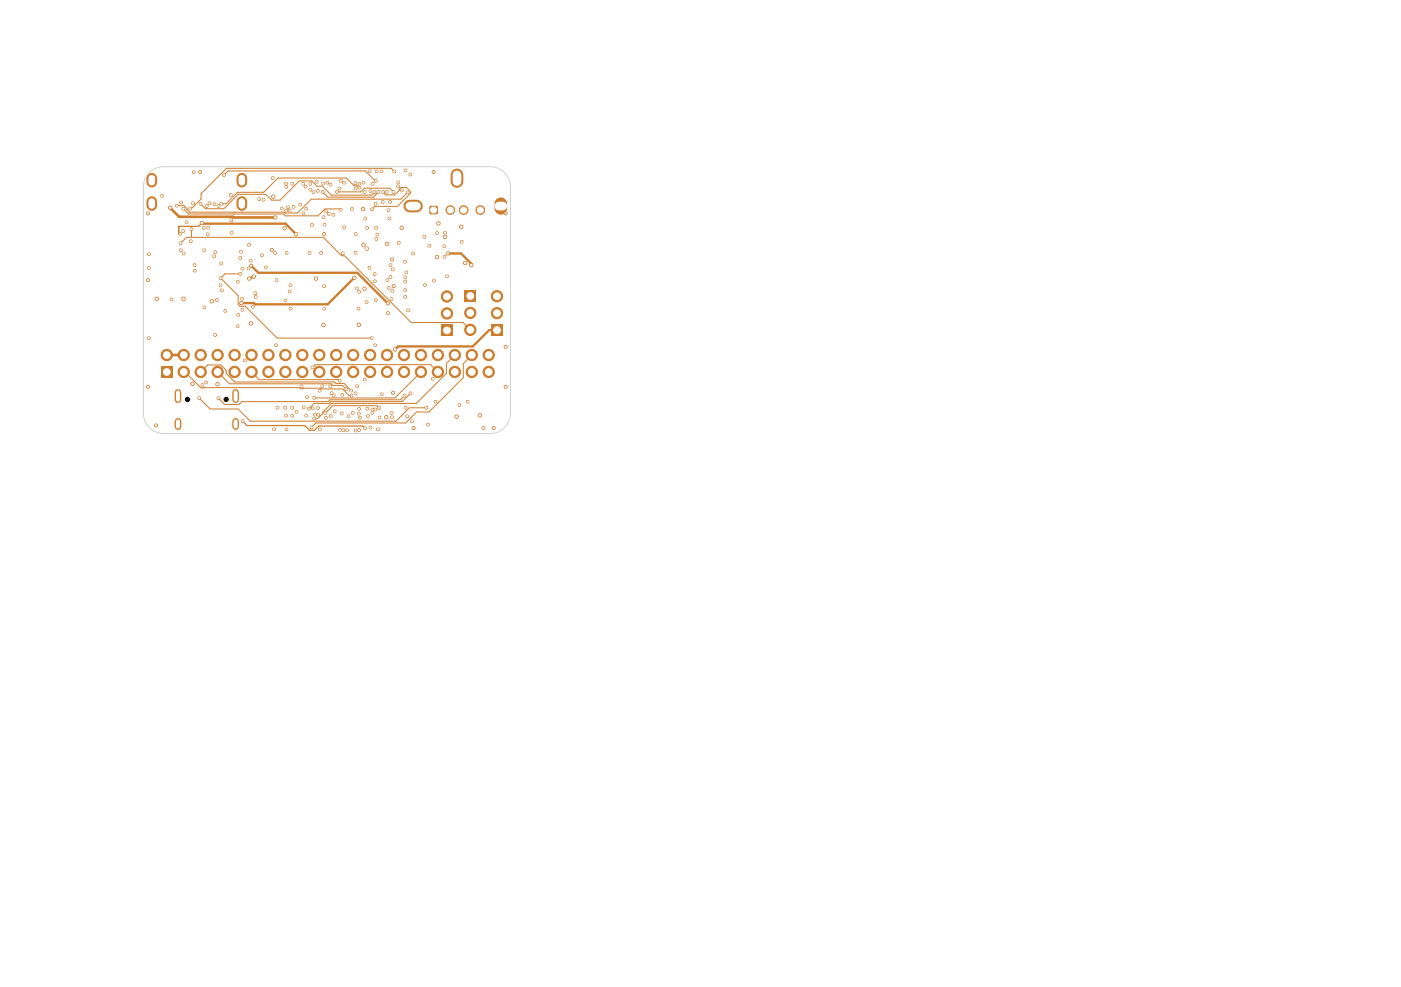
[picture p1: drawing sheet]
<svg xmlns="http://www.w3.org/2000/svg" width="210mm" height="148mm" viewBox="0 0 210 148" stroke-linecap="round" stroke-linejoin="round" font-family="sans-serif">
<path d="M64.4 30.9h1.2v1.2h-1.2z" fill="#ce7d2c"/>
<g fill="#ce7d2c" stroke="#ce7d2c" stroke-width=".15">
<circle cx="67.5" cy="31.5" r=".65"/>
<circle cx="69.5" cy="31.5" r=".65"/>
<circle cx="72" cy="31.5" r=".65"/>
</g>
<path d="M61.4 30.9h1M68.5 26.2v1M75.1 30.6v.7" fill="none" stroke="#ce7d2c" stroke-width="1.9"/>
<path d="M24.1 54.9h1.7v1.7h-1.7z" fill="#ce7d2c"/>
<g fill="#ce7d2c" stroke="#ce7d2c" stroke-width=".15">
<circle cx="25" cy="53.2" r=".85"/>
<circle cx="27.5" cy="55.8" r=".85"/>
<circle cx="27.5" cy="53.2" r=".85"/>
<circle cx="30.1" cy="55.8" r=".85"/>
<circle cx="30.1" cy="53.2" r=".85"/>
<circle cx="32.6" cy="55.8" r=".85"/>
<circle cx="32.6" cy="53.2" r=".85"/>
<circle cx="35.2" cy="55.8" r=".85"/>
<circle cx="35.2" cy="53.2" r=".85"/>
<circle cx="37.7" cy="55.8" r=".85"/>
<circle cx="37.7" cy="53.2" r=".85"/>
<circle cx="40.2" cy="55.8" r=".85"/>
<circle cx="40.2" cy="53.2" r=".85"/>
<circle cx="42.8" cy="55.8" r=".85"/>
<circle cx="42.8" cy="53.2" r=".85"/>
<circle cx="45.3" cy="55.8" r=".85"/>
<circle cx="45.3" cy="53.2" r=".85"/>
<circle cx="47.9" cy="55.8" r=".85"/>
<circle cx="47.9" cy="53.2" r=".85"/>
<circle cx="50.4" cy="55.8" r=".85"/>
<circle cx="50.4" cy="53.2" r=".85"/>
<circle cx="52.9" cy="55.8" r=".85"/>
<circle cx="52.9" cy="53.2" r=".85"/>
<circle cx="55.5" cy="55.8" r=".85"/>
<circle cx="55.5" cy="53.2" r=".85"/>
<circle cx="58" cy="55.8" r=".85"/>
<circle cx="58" cy="53.2" r=".85"/>
<circle cx="60.6" cy="55.8" r=".85"/>
<circle cx="60.6" cy="53.2" r=".85"/>
<circle cx="63.1" cy="55.8" r=".85"/>
<circle cx="63.1" cy="53.2" r=".85"/>
<circle cx="65.6" cy="55.8" r=".85"/>
<circle cx="65.6" cy="53.2" r=".85"/>
<circle cx="68.2" cy="55.8" r=".85"/>
<circle cx="68.2" cy="53.2" r=".85"/>
<circle cx="70.7" cy="55.8" r=".85"/>
<circle cx="70.7" cy="53.2" r=".85"/>
<circle cx="73.3" cy="55.8" r=".85"/>
<circle cx="73.3" cy="53.2" r=".85"/>
</g>
<path d="M22.8 26.7v.6M22.8 30.2v.6M36.2 26.7v.6M36.2 30.2v.6" fill="none" stroke="#ce7d2c" stroke-width="1.6"/>
<path d="M73.6 48.7h1.7v1.7h-1.7z" fill="#ce7d2c"/>
<g fill="#ce7d2c" stroke="#ce7d2c" stroke-width=".15">
<circle cx="74.5" cy="47" r=".85"/>
<circle cx="74.5" cy="44.4" r=".85"/>
</g>
<path d="M69.6 43.5h1.7v1.7h-1.7z" fill="#ce7d2c"/>
<g fill="#ce7d2c" stroke="#ce7d2c" stroke-width=".15">
<circle cx="70.5" cy="46.9" r=".85"/>
<circle cx="70.5" cy="49.5" r=".85"/>
</g>
<path d="M26.7 58.8v1.1M35.3 58.8v1.1M26.7 63.2v.8M35.3 63.2v.8" fill="none" stroke="#ce7d2c" stroke-width="1"/>
<path d="M66.1 48.7h1.7v1.7h-1.7z" fill="#ce7d2c"/>
<g fill="#ce7d2c" stroke="#ce7d2c" stroke-width=".15">
<circle cx="67" cy="47" r=".85"/>
<circle cx="67" cy="44.5" r=".85"/>
<circle cx="31.7" cy="45.2" r=".25"/>
<circle cx="27.5" cy="44.8" r=".25"/>
<circle cx="53.8" cy="48.7" r=".25"/>
<circle cx="48.5" cy="48.7" r=".25"/>
<circle cx="47.4" cy="41.8" r=".25"/>
<circle cx="37.6" cy="48.5" r=".25"/>
<circle cx="54.6" cy="43.3" r=".25"/>
<circle cx="67.1" cy="38" r=".25"/>
<circle cx="42.7" cy="34.2" r=".25"/>
<circle cx="54.5" cy="36.7" r=".25"/>
<circle cx="66.7" cy="35.5" r=".25"/>
<circle cx="70.7" cy="39.8" r=".25"/>
<circle cx="23.5" cy="44.8" r=".25"/>
<circle cx="37.4" cy="41.8" r=".25"/>
<circle cx="38.1" cy="41.5" r=".25"/>
<circle cx="41" cy="29.5" r=".25"/>
<circle cx="43.4" cy="31.6" r=".2"/>
<circle cx="43.5" cy="42.8" r=".2"/>
<circle cx="56.2" cy="51.8" r=".2"/>
<circle cx="33.1" cy="42.8" r=".2"/>
<circle cx="55.4" cy="25.7" r=".2"/>
<circle cx="49.3" cy="32.1" r=".2"/>
<circle cx="53.8" cy="43.7" r=".2"/>
<circle cx="51.6" cy="34.1" r=".2"/>
<circle cx="46.5" cy="28.4" r=".2"/>
<circle cx="50" cy="32.2" r=".2"/>
<circle cx="31.2" cy="35.1" r=".2"/>
<circle cx="34.7" cy="34.9" r=".2"/>
<circle cx="43" cy="37.9" r=".2"/>
<circle cx="39.9" cy="40.1" r=".2"/>
<circle cx="54.7" cy="28.8" r=".2"/>
<circle cx="53.7" cy="46.3" r=".2"/>
<circle cx="47.6" cy="28.6" r=".2"/>
<circle cx="31" cy="30.9" r=".2"/>
<circle cx="48.6" cy="46.3" r=".2"/>
<circle cx="53.5" cy="43.3" r=".2"/>
<circle cx="61.2" cy="46.5" r=".2"/>
<circle cx="34.7" cy="33" r=".2"/>
<circle cx="45" cy="30.7" r=".2"/>
<circle cx="47" cy="28.8" r=".2"/>
<circle cx="45.8" cy="28" r=".2"/>
<circle cx="60.8" cy="25.5" r=".2"/>
<circle cx="55.1" cy="61.3" r=".2"/>
<circle cx="55" cy="34.2" r=".2"/>
<circle cx="51.4" cy="38" r=".2"/>
<circle cx="64.9" cy="56.8" r=".2"/>
<circle cx="54.5" cy="27.4" r=".2"/>
<circle cx="61.7" cy="63.2" r=".2"/>
<circle cx="53.3" cy="28.3" r=".2"/>
<circle cx="30.5" cy="34.2" r=".2"/>
<circle cx="68.9" cy="60.7" r=".2"/>
<circle cx="22.2" cy="42" r=".22"/>
<circle cx="55" cy="45.3" r=".2"/>
<circle cx="53.3" cy="27.5" r=".2"/>
<circle cx="48.6" cy="33.7" r=".2"/>
<circle cx="42.9" cy="31.6" r=".2"/>
<circle cx="28.9" cy="30.5" r=".2"/>
<circle cx="46.4" cy="37.9" r=".2"/>
<circle cx="37.9" cy="46" r=".2"/>
<circle cx="58.5" cy="39.8" r=".2"/>
<circle cx="25.7" cy="44.9" r=".2"/>
<circle cx="44" cy="31" r=".2"/>
<circle cx="75.8" cy="58" r=".22"/>
<circle cx="70.1" cy="60.2" r=".2"/>
<circle cx="45.5" cy="27.6" r=".2"/>
<circle cx="43.8" cy="27.6" r=".2"/>
<circle cx="60.8" cy="61.1" r=".2"/>
<circle cx="58.2" cy="46.9" r=".2"/>
<circle cx="63.7" cy="42.7" r=".2"/>
<circle cx="41.1" cy="64.4" r=".2"/>
<circle cx="22.2" cy="32" r=".23"/>
<circle cx="27.1" cy="37.5" r=".2"/>
<circle cx="32.2" cy="50.2" r=".2"/>
<circle cx="56.9" cy="62.6" r=".2"/>
<circle cx="22.2" cy="58" r=".22"/>
<circle cx="60.7" cy="43.5" r=".2"/>
<circle cx="45.5" cy="61.1" r=".2"/>
<circle cx="51.1" cy="27.1" r=".2"/>
<circle cx="56.6" cy="35.2" r=".2"/>
<circle cx="32.3" cy="37.8" r=".2"/>
<circle cx="30.6" cy="37.5" r=".2"/>
<circle cx="48.1" cy="37.9" r=".2"/>
<circle cx="69.2" cy="36.3" r=".2"/>
<circle cx="51.3" cy="59.2" r=".2"/>
<circle cx="53.3" cy="37.9" r=".2"/>
<circle cx="42.7" cy="61.1" r=".2"/>
<circle cx="60.7" cy="42.2" r=".2"/>
<circle cx="58.7" cy="44.8" r=".2"/>
<circle cx="28.6" cy="36.2" r=".2"/>
<circle cx="65.3" cy="60.2" r=".2"/>
<circle cx="58.8" cy="43.6" r=".2"/>
<circle cx="55.8" cy="27.6" r=".2"/>
<circle cx="51.6" cy="27.4" r=".2"/>
<circle cx="48.4" cy="27.5" r=".2"/>
<circle cx="22.3" cy="50.7" r=".2"/>
<circle cx="58" cy="28.8" r=".2"/>
<circle cx="64.3" cy="36.8" r=".2"/>
<circle cx="47.9" cy="64.4" r=".2"/>
<circle cx="57.2" cy="25.7" r=".2"/>
<circle cx="43.6" cy="46.3" r=".2"/>
<circle cx="42.9" cy="28" r=".2"/>
<circle cx="62" cy="64.2" r=".22"/>
<circle cx="60.7" cy="39.2" r=".2"/>
<circle cx="39.3" cy="38.3" r=".2"/>
<circle cx="32.8" cy="30.9" r=".2"/>
<circle cx="59.8" cy="36.4" r=".2"/>
<circle cx="58.2" cy="31.5" r=".2"/>
<circle cx="45.9" cy="31.3" r=".2"/>
<circle cx="28" cy="33.3" r=".2"/>
<circle cx="56.3" cy="30.5" r=".2"/>
<circle cx="75.8" cy="52" r=".22"/>
<circle cx="75.8" cy="32" r=".23"/>
<circle cx="48.9" cy="31.7" r=".2"/>
<circle cx="61.9" cy="38" r=".2"/>
<circle cx="51.5" cy="64.5" r=".2"/>
<circle cx="55.5" cy="64.1" r=".2"/>
<circle cx="43.4" cy="43.7" r=".2"/>
<circle cx="36.1" cy="37.7" r=".2"/>
<circle cx="65" cy="25.8" r=".22"/>
<circle cx="53.3" cy="59" r=".2"/>
<circle cx="48.5" cy="32.6" r=".2"/>
<circle cx="30" cy="25.8" r=".23"/>
<circle cx="60.3" cy="28.5" r=".2"/>
<circle cx="41.6" cy="61.1" r=".2"/>
<circle cx="56.2" cy="42.2" r=".2"/>
<circle cx="47.7" cy="61.2" r=".2"/>
<circle cx="52.7" cy="31.3" r=".2"/>
<circle cx="45.9" cy="62.3" r=".2"/>
<circle cx="65" cy="42.1" r=".2"/>
<circle cx="22.3" cy="40.2" r=".2"/>
<circle cx="74" cy="64.2" r=".22"/>
<circle cx="35.7" cy="47.2" r=".2"/>
<circle cx="59.7" cy="27.4" r=".2"/>
<circle cx="48.6" cy="42.9" r=".2"/>
<circle cx="37.3" cy="36.7" r=".2"/>
<circle cx="41.2" cy="37.9" r=".2"/>
<circle cx="58.5" cy="41.5" r=".2"/>
<circle cx="47.5" cy="27.3" r=".2"/>
<circle cx="63.6" cy="35.5" r=".2"/>
<circle cx="53.3" cy="64.6" r=".2"/>
<circle cx="23.4" cy="63.8" r=".22"/>
<circle cx="55.8" cy="61.4" r=".2"/>
<circle cx="42.9" cy="27.6" r=".2"/>
<circle cx="43.8" cy="61.1" r=".2"/>
<circle cx="42.9" cy="62.3" r=".2"/>
<circle cx="43.8" cy="62.3" r=".2"/>
<circle cx="43.2" cy="31.1" r=".2"/>
<circle cx="53.8" cy="64.5" r=".2"/>
<circle cx="60.7" cy="44.5" r=".2"/>
<circle cx="22.3" cy="38.1" r=".2"/>
<circle cx="38.3" cy="44" r=".2"/>
<circle cx="72.5" cy="64.2" r=".2"/>
<circle cx="58.8" cy="38.9" r=".22"/>
<circle cx="58.1" cy="45.5" r=".22"/>
<circle cx="37.7" cy="39.8" r=".22"/>
<circle cx="69.7" cy="39.4" r=".25"/>
<circle cx="69.1" cy="34" r=".25"/>
<circle cx="54.4" cy="31.3" r=".25"/>
<circle cx="65.5" cy="38.6" r=".25"/>
<circle cx="65.7" cy="33.5" r=".25"/>
<circle cx="28.9" cy="57.6" r=".25"/>
<circle cx="57.9" cy="62.6" r=".25"/>
<circle cx="32.6" cy="57.6" r=".25"/>
<circle cx="60.2" cy="34.2" r=".25"/>
<circle cx="68.4" cy="62.5" r=".25"/>
<circle cx="58" cy="36.6" r=".25"/>
<circle cx="71.9" cy="62.3" r=".25"/>
<circle cx="52.7" cy="59.3" r=".2"/>
<circle cx="52.6" cy="58.6" r=".2"/>
<circle cx="51.9" cy="58.4" r=".2"/>
<circle cx="52" cy="64.5" r=".2"/>
<circle cx="52.2" cy="62.4" r=".2"/>
<circle cx="50.9" cy="57.1" r=".2"/>
<circle cx="51.2" cy="62" r=".2"/>
<circle cx="49.7" cy="59" r=".2"/>
<circle cx="50" cy="59.3" r=".2"/>
<circle cx="47.2" cy="62.2" r=".2"/>
<circle cx="49.6" cy="62.4" r=".2"/>
<circle cx="49.5" cy="58" r=".2"/>
<circle cx="50.2" cy="61.7" r=".2"/>
<circle cx="48.8" cy="62.7" r=".2"/>
<circle cx="51" cy="64.5" r=".2"/>
<circle cx="48.3" cy="57.9" r=".2"/>
<circle cx="56.8" cy="61.2" r=".2"/>
<circle cx="48.8" cy="62" r=".2"/>
<circle cx="47.9" cy="58.6" r=".2"/>
<circle cx="47.1" cy="59.7" r=".2"/>
<circle cx="53.5" cy="57.9" r=".2"/>
<circle cx="47.7" cy="62.2" r=".2"/>
<circle cx="46.8" cy="55.1" r=".2"/>
<circle cx="46" cy="59.6" r=".2"/>
<circle cx="47.1" cy="62.8" r=".2"/>
<circle cx="46.9" cy="61.2" r=".2"/>
<circle cx="46.7" cy="64.1" r=".2"/>
<circle cx="33.8" cy="46.6" r=".2"/>
<circle cx="61.5" cy="59" r=".2"/>
<circle cx="46.3" cy="61.3" r=".2"/>
<circle cx="57.4" cy="28.8" r=".2"/>
<circle cx="55.7" cy="31.4" r=".2"/>
<circle cx="57.4" cy="30.3" r=".2"/>
<circle cx="58.5" cy="30.3" r=".2"/>
<circle cx="50.5" cy="28.8" r=".2"/>
<circle cx="59" cy="28.8" r=".2"/>
<circle cx="46.8" cy="33.7" r=".2"/>
<circle cx="48.3" cy="28.8" r=".2"/>
<circle cx="56.7" cy="28.8" r=".2"/>
<circle cx="45.5" cy="32" r=".2"/>
<circle cx="57.2" cy="59.1" r=".2"/>
<circle cx="36.3" cy="40.3" r=".2"/>
<circle cx="54.7" cy="32.8" r=".2"/>
<circle cx="40.9" cy="26.7" r=".2"/>
<circle cx="56.4" cy="34.1" r=".2"/>
<circle cx="58.3" cy="43.2" r=".2"/>
<circle cx="56.4" cy="35.8" r=".2"/>
<circle cx="55" cy="37.3" r=".25"/>
<circle cx="46.5" cy="27.6" r=".2"/>
<circle cx="58.4" cy="32.8" r=".2"/>
<circle cx="66.6" cy="36.9" r=".2"/>
<circle cx="65.5" cy="35" r=".2"/>
<circle cx="67" cy="41.5" r=".2"/>
<circle cx="66.6" cy="38.5" r=".2"/>
<circle cx="66.7" cy="34.9" r=".2"/>
<circle cx="49.5" cy="27.7" r=".2"/>
<circle cx="58.1" cy="42" r=".2"/>
<circle cx="53.3" cy="35.1" r=".2"/>
<circle cx="49.1" cy="27.4" r=".2"/>
<circle cx="48.6" cy="35.1" r=".22"/>
<circle cx="60.9" cy="40.8" r=".2"/>
<circle cx="53.9" cy="27.6" r=".2"/>
<circle cx="34.6" cy="29.2" r=".2"/>
<circle cx="53.9" cy="28.1" r=".2"/>
<circle cx="33.2" cy="30.6" r=".2"/>
<circle cx="56.3" cy="27.1" r=".2"/>
<circle cx="33.6" cy="26.3" r=".2"/>
<circle cx="32.2" cy="30.6" r=".2"/>
<circle cx="31.4" cy="30.5" r=".2"/>
<circle cx="56.5" cy="25.7" r=".2"/>
<circle cx="55.5" cy="28.6" r=".2"/>
<circle cx="38.9" cy="29.9" r=".2"/>
<circle cx="56.1" cy="28.8" r=".2"/>
<circle cx="30" cy="30.6" r=".2"/>
<circle cx="59.7" cy="27.9" r=".2"/>
<circle cx="31.2" cy="34.1" r=".2"/>
<circle cx="28.5" cy="31.3" r=".2"/>
<circle cx="59.1" cy="25.7" r=".2"/>
<circle cx="51.1" cy="31.4" r=".2"/>
<circle cx="27.5" cy="31.3" r=".2"/>
<circle cx="61.5" cy="26.2" r=".2"/>
<circle cx="27.1" cy="30.4" r=".2"/>
<circle cx="29" cy="25.8" r=".2"/>
<circle cx="26.5" cy="30.8" r=".2"/>
<circle cx="61.1" cy="28.9" r=".2"/>
<circle cx="41.3" cy="32.6" r=".25"/>
<circle cx="25.5" cy="31.2" r=".25"/>
<circle cx="24.3" cy="29.4" r=".2"/>
<circle cx="50.9" cy="28.3" r=".2"/>
<circle cx="38.3" cy="44.5" r=".2"/>
<circle cx="42.8" cy="45" r=".2"/>
<circle cx="60.7" cy="41.6" r=".2"/>
<circle cx="40.8" cy="37.5" r=".22"/>
<circle cx="59" cy="42.9" r=".22"/>
<circle cx="37.3" cy="40.3" r=".2"/>
<circle cx="58.9" cy="40.4" r=".2"/>
<circle cx="33.3" cy="43.5" r=".2"/>
<circle cx="32.5" cy="45" r=".2"/>
<circle cx="56.2" cy="41.1" r=".2"/>
<circle cx="30.3" cy="33.4" r=".25"/>
<circle cx="44.4" cy="35.1" r=".25"/>
<circle cx="27" cy="35.1" r=".2"/>
<circle cx="59.2" cy="52.4" r=".25"/>
<circle cx="33.1" cy="41.7" r=".2"/>
<circle cx="36" cy="41.1" r=".2"/>
<circle cx="55.7" cy="50.7" r=".2"/>
<circle cx="58.9" cy="58.9" r=".22"/>
<circle cx="64.2" cy="63.7" r=".2"/>
<circle cx="28.7" cy="34.4" r=".2"/>
<circle cx="27.1" cy="36.5" r=".2"/>
<circle cx="63.9" cy="61.2" r=".2"/>
<circle cx="29.9" cy="59.7" r=".2"/>
<circle cx="29.2" cy="39.8" r=".2"/>
<circle cx="30.9" cy="57.3" r=".2"/>
<circle cx="30.3" cy="57.7" r=".2"/>
<circle cx="29.2" cy="40.6" r=".2"/>
<circle cx="32.8" cy="59.7" r=".2"/>
<circle cx="60.6" cy="59.4" r=".2"/>
<circle cx="41.5" cy="42" r=".2"/>
<circle cx="55.2" cy="62.4" r=".2"/>
<circle cx="35.6" cy="42.3" r=".2"/>
<circle cx="53.8" cy="62" r=".2"/>
<circle cx="41.4" cy="51.8" r=".2"/>
<circle cx="54.7" cy="56.9" r=".2"/>
<circle cx="36.3" cy="44.8" r=".2"/>
<circle cx="53.8" cy="61.3" r=".2"/>
<circle cx="53.1" cy="41.6" r=".25"/>
<circle cx="36.2" cy="45.5" r=".25"/>
<circle cx="52.9" cy="61.9" r=".2"/>
<circle cx="36.3" cy="46.5" r=".2"/>
<circle cx="54" cy="62.6" r=".2"/>
<circle cx="44.4" cy="61.7" r=".2"/>
<circle cx="36.7" cy="54" r=".2"/>
<circle cx="36.4" cy="63.2" r=".2"/>
<circle cx="54.7" cy="64.2" r=".2"/>
<circle cx="35.6" cy="48.9" r=".2"/>
<circle cx="27.5" cy="38" r=".2"/>
<circle cx="39.5" cy="30" r=".2"/>
<circle cx="58.7" cy="62.6" r=".2"/>
<circle cx="36" cy="38.7" r=".2"/>
<circle cx="58.7" cy="61.9" r=".2"/>
<circle cx="55.4" cy="40.2" r=".2"/>
<circle cx="42.3" cy="31.3" r=".2"/>
<circle cx="27.5" cy="34.7" r=".2"/>
<circle cx="61" cy="62.4" r=".2"/>
<circle cx="56.3" cy="45" r=".2"/>
<circle cx="56.3" cy="61.4" r=".2"/>
<circle cx="32.1" cy="38.4" r=".2"/>
<circle cx="55.8" cy="61.9" r=".2"/>
<circle cx="30.6" cy="46.1" r=".2"/>
<circle cx="42.9" cy="64.4" r=".2"/>
<circle cx="45.2" cy="57.9" r=".2"/>
<circle cx="33.2" cy="39.5" r=".2"/>
<circle cx="56.6" cy="64.4" r=".2"/>
<circle cx="37.6" cy="39.1" r=".2"/>
</g>
<path d="M30.3 33.4l.1 .1h12.4l1.6 1.6M37.7 39.8l1 1.1h14.8l4.6 4.6M67.1 38h2l1.6 1.6v.2M38.1 41.5l-.7 .3M53.1 41.6l-4 4h-10.9l-.1-.1h-1.9M74.5 49.5h-1.2l-2.4 2.4h-11.2l-.5 .5" fill="none" stroke="#ce7d2c" stroke-width=".35"/>
<path d="M25.5 31.2l1.3 1.3 14.5 .1M25 53.2h2.5" fill="none" stroke="#ce7d2c" stroke-width=".4"/>
<g fill="none" stroke="#ce7d2c" stroke-width=".15">
<path d="M27.1 36.5l.9-.9h20.5l2.7 2.8h.4l10 10h7.8l1.1 1.1M27.5 31.3l.8 .8h14.2l.3 .3h4.9l1-1.1h2.3l.1 .1M28.7 34.4v1.2M30.3 33.4l-.5 .5h-3v1.2h.2M33.6 26.3l.6-.7h20.6l1.5 1.5M35.1 32.1h.1M35.2 31.8h.1M48.3 28.8l.8 .8h6.8l.4-.4M50.5 28.8h3.6l.5-.6h3.8l.6 .6M53.9 28.1l-.3-.2h-.5l-1.2-1.2h-10.2l-2.2 2.1h-3.9l-1.7 1.8h-.7M56.1 29.9h.1M56.1 28.8l-.4 .5h-6l-1.4-1.4h-.8l-.8-.8h-1.8l-2.9 2.9h-1.3l-.9-.9h-4.1l-2.1 2.2h-2.8l-.8-.7"/>
<path d="M56.3 29.2h.1M56.7 28.8l-.4 .4M57.4 28.8l.4 .4h1.4l.7-.7v-.1l.2-.3h.8l.6 .6v.3l-1.9 1.9h-3.4l-.5 .5M59.1 25.7l-.5-.5h-24.7l-3.8 3.9v.7l-1.4 1.5h-.2M61.1 28.9l-1 1h-13.4l-2.1 2h-1.9l-.1-.1h-14.2l-.8-1h-1.1M27.5 55.8h.2l2.4 2.4 14.8-.1 .2 .2 3-.1 .1 .1h3.1l1 1h.4M29.9 59.7l1.6 1.6h4.2l1.8 1.9h21.9l2-2h2.5M30.1 55.8l1-1.1h2l.8 .8v.5l1.3 1.3h14.9l.2 .2h1.3l1 1.1M32.6 55.8l1.8 1.8h15.2l.3 .2h1.4l.6 .6M36 41.1h-2.3l-.6 .6 2.6 2.6v1.3l.3 .3h.8l4.7 4.8h14.2M37.7 55.8l1.2 1.1h11.8l.2 .2M46.8 55.1l.4-.4h17.3l1.1 1.1"/>
<path d="M60.6 59.4l-.6 .6h-10.5l-.3 .2h-12.9l-.5 .5h-2.1l-.9-1M61.5 59l-1.2 1.2h-10.7l-.3 .3h-2.2l-.8 .8M63.1 55.8l-3.9 3.9h-12.1M68.2 53.2l-1.3 1.3v1.5l-4.5 4.5h-12.7l-1.3 1.3v.2l-.8 .8h-.5M70.7 53.2l-1.3 1.3v2.1l-5.1 5.2h-1.9l-1.6 1.6h-13.4l-.7 .7M46.3 61.3h.1M48.6 61.6h.1M56.8 61.2l-.3-.4h-6.6l-1.1 1.2"/>
</g>
<path d="M26.8 33.9v1.2h.2" fill="none" stroke="#ce7d2c" stroke-width=".2"/>
<path d="M36.4 63.2l.6 .6h8.7l.7 .7h.7l.7-.6h6.6l.3 .3" fill="none" stroke="#ce7d2c" stroke-width=".18"/>
<path d="M22.4 25.9a3 3 0 0 1 2.1-.9h49a3 3 0 0 1 3 3v34a3 3 0 0 1-3 3h-49a3 3 0 0 1-3-3v-34a3 3 0 0 1 .9-2.1z" fill="none" stroke="#d0d2cd" stroke-width=".15"/>
<g fill="#fff" stroke="#fff" stroke-width=".15">
<circle cx="31.7" cy="45.2" r=".13"/>
<circle cx="27.5" cy="44.8" r=".12"/>
<circle cx="53.8" cy="48.7" r=".12"/>
<circle cx="48.5" cy="48.7" r=".12"/>
<circle cx="47.4" cy="41.8" r=".13"/>
<circle cx="37.6" cy="48.5" r=".12"/>
<circle cx="54.6" cy="43.3" r=".12"/>
<circle cx="67.1" cy="38" r=".12"/>
<circle cx="42.7" cy="34.2" r=".13"/>
<circle cx="54.5" cy="36.7" r=".12"/>
<circle cx="66.7" cy="35.5" r=".12"/>
<circle cx="70.7" cy="39.8" r=".12"/>
<circle cx="23.5" cy="44.8" r=".12"/>
<circle cx="37.4" cy="41.8" r=".12"/>
<circle cx="38.1" cy="41.5" r=".12"/>
<circle cx="41" cy="29.5" r=".12"/>
<circle cx="43.4" cy="31.6" r=".1"/>
<circle cx="43.5" cy="42.8" r=".1"/>
<circle cx="56.2" cy="51.8" r=".1"/>
<circle cx="33.1" cy="42.8" r=".1"/>
<circle cx="55.4" cy="25.7" r=".1"/>
<circle cx="49.3" cy="32.1" r=".1"/>
<circle cx="53.8" cy="43.7" r=".1"/>
<circle cx="51.6" cy="34.1" r=".1"/>
<circle cx="46.5" cy="28.4" r=".1"/>
<circle cx="50" cy="32.2" r=".1"/>
<circle cx="31.2" cy="35.1" r=".1"/>
<circle cx="34.7" cy="34.9" r=".1"/>
<circle cx="43" cy="37.9" r=".1"/>
<circle cx="39.9" cy="40.1" r=".1"/>
<circle cx="54.7" cy="28.8" r=".1"/>
<circle cx="53.7" cy="46.3" r=".1"/>
<circle cx="47.6" cy="28.6" r=".1"/>
<circle cx="31" cy="30.9" r=".1"/>
<circle cx="48.6" cy="46.3" r=".1"/>
<circle cx="53.5" cy="43.3" r=".1"/>
<circle cx="61.2" cy="46.5" r=".1"/>
<circle cx="34.7" cy="33" r=".1"/>
<circle cx="45" cy="30.7" r=".1"/>
<circle cx="47" cy="28.8" r=".1"/>
<circle cx="45.8" cy="28" r=".1"/>
<circle cx="60.8" cy="25.5" r=".1"/>
<circle cx="55.1" cy="61.3" r=".1"/>
<circle cx="55" cy="34.2" r=".1"/>
<circle cx="51.4" cy="38" r=".1"/>
<circle cx="64.9" cy="56.8" r=".1"/>
<circle cx="54.5" cy="27.4" r=".1"/>
<circle cx="61.7" cy="63.2" r=".1"/>
<circle cx="53.3" cy="28.3" r=".1"/>
<circle cx="30.5" cy="34.2" r=".1"/>
<circle cx="68.9" cy="60.7" r=".1"/>
<circle cx="22.2" cy="42" r=".1"/>
<circle cx="55" cy="45.3" r=".1"/>
<circle cx="53.3" cy="27.5" r=".1"/>
<circle cx="48.6" cy="33.7" r=".1"/>
<circle cx="42.9" cy="31.6" r=".1"/>
<circle cx="28.9" cy="30.5" r=".1"/>
<circle cx="46.4" cy="37.9" r=".1"/>
<circle cx="37.9" cy="46" r=".1"/>
<circle cx="58.5" cy="39.8" r=".1"/>
<circle cx="25.7" cy="44.9" r=".1"/>
<circle cx="44" cy="31" r=".1"/>
<circle cx="75.8" cy="58" r=".1"/>
<circle cx="70.1" cy="60.2" r=".1"/>
<circle cx="45.5" cy="27.6" r=".1"/>
<circle cx="43.8" cy="27.6" r=".1"/>
<circle cx="60.8" cy="61.1" r=".1"/>
<circle cx="58.2" cy="46.9" r=".1"/>
<circle cx="63.7" cy="42.7" r=".1"/>
<circle cx="41.1" cy="64.4" r=".1"/>
<circle cx="22.2" cy="32" r=".1"/>
<circle cx="27.1" cy="37.5" r=".1"/>
<circle cx="32.2" cy="50.2" r=".1"/>
<circle cx="56.9" cy="62.6" r=".1"/>
<circle cx="22.2" cy="58" r=".1"/>
<circle cx="60.7" cy="43.5" r=".1"/>
<circle cx="45.5" cy="61.1" r=".1"/>
<circle cx="51.1" cy="27.1" r=".1"/>
<circle cx="56.6" cy="35.2" r=".1"/>
<circle cx="32.3" cy="37.8" r=".1"/>
<circle cx="30.6" cy="37.5" r=".1"/>
<circle cx="48.1" cy="37.9" r=".1"/>
<circle cx="69.2" cy="36.3" r=".1"/>
<circle cx="51.3" cy="59.2" r=".1"/>
<circle cx="53.3" cy="37.9" r=".1"/>
<circle cx="42.7" cy="61.1" r=".1"/>
<circle cx="60.7" cy="42.2" r=".1"/>
<circle cx="58.7" cy="44.8" r=".1"/>
<circle cx="28.6" cy="36.2" r=".1"/>
<circle cx="65.3" cy="60.2" r=".1"/>
<circle cx="58.8" cy="43.6" r=".1"/>
<circle cx="55.8" cy="27.6" r=".1"/>
<circle cx="51.6" cy="27.4" r=".1"/>
<circle cx="48.4" cy="27.5" r=".1"/>
<circle cx="22.3" cy="50.7" r=".1"/>
<circle cx="58" cy="28.8" r=".1"/>
<circle cx="64.3" cy="36.8" r=".1"/>
<circle cx="48" cy="64.4" r=".1"/>
<circle cx="57.2" cy="25.7" r=".1"/>
<circle cx="43.6" cy="46.3" r=".1"/>
<circle cx="42.9" cy="28" r=".1"/>
<circle cx="62" cy="64.2" r=".1"/>
<circle cx="60.7" cy="39.2" r=".1"/>
<circle cx="39.3" cy="38.3" r=".1"/>
<circle cx="32.8" cy="30.9" r=".1"/>
<circle cx="59.8" cy="36.4" r=".1"/>
<circle cx="58.2" cy="31.5" r=".1"/>
<circle cx="45.9" cy="31.3" r=".1"/>
<circle cx="28" cy="33.3" r=".1"/>
<circle cx="56.3" cy="30.5" r=".1"/>
<circle cx="75.8" cy="52" r=".1"/>
<circle cx="75.8" cy="32" r=".1"/>
<circle cx="48.9" cy="31.7" r=".1"/>
<circle cx="61.9" cy="38" r=".1"/>
<circle cx="51.5" cy="64.5" r=".1"/>
<circle cx="55.5" cy="64.1" r=".1"/>
<circle cx="43.4" cy="43.7" r=".1"/>
<circle cx="36.1" cy="37.7" r=".1"/>
<circle cx="65" cy="25.8" r=".1"/>
<circle cx="53.3" cy="59" r=".1"/>
<circle cx="48.5" cy="32.6" r=".1"/>
<circle cx="30" cy="25.8" r=".1"/>
<circle cx="60.3" cy="28.5" r=".1"/>
<circle cx="41.6" cy="61.1" r=".1"/>
<circle cx="56.2" cy="42.2" r=".1"/>
<circle cx="47.7" cy="61.2" r=".1"/>
<circle cx="52.7" cy="31.3" r=".1"/>
<circle cx="45.9" cy="62.3" r=".1"/>
<circle cx="65.1" cy="42.1" r=".1"/>
<circle cx="22.3" cy="40.2" r=".1"/>
<circle cx="74" cy="64.2" r=".1"/>
<circle cx="35.7" cy="47.2" r=".1"/>
<circle cx="59.7" cy="27.4" r=".1"/>
<circle cx="48.6" cy="42.9" r=".1"/>
<circle cx="37.3" cy="36.7" r=".1"/>
<circle cx="41.2" cy="37.9" r=".1"/>
<circle cx="58.5" cy="41.5" r=".1"/>
<circle cx="47.5" cy="27.3" r=".1"/>
<circle cx="63.6" cy="35.5" r=".1"/>
<circle cx="53.3" cy="64.6" r=".1"/>
<circle cx="23.4" cy="63.8" r=".1"/>
<circle cx="55.8" cy="61.4" r=".1"/>
<circle cx="42.9" cy="27.6" r=".1"/>
<circle cx="43.8" cy="61.1" r=".1"/>
<circle cx="42.9" cy="62.3" r=".1"/>
<circle cx="43.8" cy="62.3" r=".1"/>
<circle cx="43.2" cy="31.1" r=".1"/>
<circle cx="53.8" cy="64.5" r=".1"/>
<circle cx="60.7" cy="44.5" r=".1"/>
<circle cx="22.3" cy="38.1" r=".1"/>
<circle cx="38.3" cy="44" r=".1"/>
<circle cx="72.5" cy="64.2" r=".1"/>
<circle cx="58.8" cy="38.9" r=".1"/>
<circle cx="58.1" cy="45.5" r=".1"/>
<circle cx="37.7" cy="39.8" r=".1"/>
<circle cx="69.7" cy="39.4" r=".12"/>
<circle cx="69.1" cy="34" r=".12"/>
<circle cx="54.4" cy="31.3" r=".12"/>
<circle cx="65.5" cy="38.6" r=".12"/>
<circle cx="65.7" cy="33.5" r=".13"/>
<circle cx="28.9" cy="57.6" r=".13"/>
<circle cx="57.9" cy="62.6" r=".12"/>
<circle cx="32.6" cy="57.6" r=".12"/>
<circle cx="60.2" cy="34.2" r=".12"/>
<circle cx="68.4" cy="62.5" r=".12"/>
<circle cx="58" cy="36.6" r=".13"/>
<circle cx="71.9" cy="62.3" r=".12"/>
<circle cx="52.7" cy="59.3" r=".1"/>
<circle cx="52.6" cy="58.6" r=".1"/>
<circle cx="51.9" cy="58.4" r=".1"/>
<circle cx="52" cy="64.5" r=".1"/>
<circle cx="52.2" cy="62.4" r=".1"/>
<circle cx="50.9" cy="57.1" r=".1"/>
<circle cx="51.2" cy="62" r=".1"/>
<circle cx="49.7" cy="59" r=".1"/>
<circle cx="50" cy="59.3" r=".1"/>
<circle cx="47.2" cy="62.2" r=".1"/>
<circle cx="49.6" cy="62.4" r=".1"/>
<circle cx="49.5" cy="58" r=".1"/>
<circle cx="50.2" cy="61.7" r=".1"/>
<circle cx="48.8" cy="62.7" r=".1"/>
<circle cx="51" cy="64.5" r=".1"/>
<circle cx="48.3" cy="57.9" r=".1"/>
<circle cx="56.8" cy="61.2" r=".1"/>
<circle cx="48.8" cy="62" r=".1"/>
<circle cx="47.9" cy="58.6" r=".1"/>
<circle cx="47.1" cy="59.7" r=".1"/>
<circle cx="53.5" cy="57.9" r=".1"/>
<circle cx="47.7" cy="62.2" r=".1"/>
<circle cx="46.8" cy="55.1" r=".1"/>
<circle cx="46" cy="59.6" r=".1"/>
<circle cx="47.1" cy="62.8" r=".1"/>
<circle cx="46.9" cy="61.2" r=".1"/>
<circle cx="46.7" cy="64.1" r=".1"/>
<circle cx="33.8" cy="46.6" r=".1"/>
<circle cx="61.5" cy="59" r=".1"/>
<circle cx="46.3" cy="61.3" r=".1"/>
<circle cx="57.4" cy="28.8" r=".1"/>
<circle cx="55.7" cy="31.4" r=".1"/>
<circle cx="57.4" cy="30.3" r=".1"/>
<circle cx="58.5" cy="30.3" r=".1"/>
<circle cx="50.5" cy="28.8" r=".1"/>
<circle cx="59" cy="28.8" r=".1"/>
<circle cx="46.8" cy="33.7" r=".1"/>
<circle cx="48.3" cy="28.8" r=".1"/>
<circle cx="56.7" cy="28.8" r=".1"/>
<circle cx="45.5" cy="32" r=".1"/>
<circle cx="57.2" cy="59.1" r=".1"/>
<circle cx="36.3" cy="40.3" r=".1"/>
<circle cx="54.7" cy="32.8" r=".1"/>
<circle cx="40.9" cy="26.7" r=".1"/>
<circle cx="56.4" cy="34.1" r=".1"/>
<circle cx="58.3" cy="43.2" r=".1"/>
<circle cx="56.4" cy="35.8" r=".1"/>
<circle cx="55" cy="37.3" r=".15"/>
<circle cx="46.5" cy="27.6" r=".1"/>
<circle cx="58.4" cy="32.8" r=".1"/>
<circle cx="66.6" cy="36.9" r=".1"/>
<circle cx="65.5" cy="35" r=".1"/>
<circle cx="67" cy="41.4" r=".1"/>
<circle cx="66.6" cy="38.5" r=".1"/>
<circle cx="66.7" cy="34.9" r=".1"/>
<circle cx="49.5" cy="27.7" r=".1"/>
<circle cx="58.1" cy="42" r=".1"/>
<circle cx="53.3" cy="35.1" r=".1"/>
<circle cx="49.1" cy="27.4" r=".1"/>
<circle cx="48.6" cy="35.1" r=".1"/>
<circle cx="60.9" cy="40.8" r=".1"/>
<circle cx="53.9" cy="27.6" r=".1"/>
<circle cx="34.6" cy="29.2" r=".1"/>
<circle cx="53.9" cy="28.1" r=".1"/>
<circle cx="33.2" cy="30.6" r=".1"/>
<circle cx="56.3" cy="27.1" r=".1"/>
<circle cx="33.6" cy="26.3" r=".1"/>
<circle cx="32.2" cy="30.6" r=".1"/>
<circle cx="31.4" cy="30.5" r=".1"/>
<circle cx="56.4" cy="25.7" r=".1"/>
<circle cx="55.5" cy="28.6" r=".1"/>
<circle cx="38.9" cy="29.9" r=".1"/>
<circle cx="56.1" cy="28.8" r=".1"/>
<circle cx="30" cy="30.6" r=".1"/>
<circle cx="59.7" cy="27.9" r=".1"/>
<circle cx="31.2" cy="34.1" r=".1"/>
<circle cx="28.5" cy="31.3" r=".1"/>
<circle cx="59.1" cy="25.7" r=".1"/>
<circle cx="51.1" cy="31.4" r=".1"/>
<circle cx="27.5" cy="31.3" r=".1"/>
<circle cx="61.5" cy="26.2" r=".1"/>
<circle cx="27.1" cy="30.4" r=".1"/>
<circle cx="29" cy="25.8" r=".1"/>
<circle cx="26.5" cy="30.8" r=".1"/>
<circle cx="61.1" cy="28.9" r=".1"/>
<circle cx="41.3" cy="32.6" r=".12"/>
<circle cx="25.5" cy="31.2" r=".12"/>
<circle cx="24.3" cy="29.4" r=".1"/>
<circle cx="50.9" cy="28.3" r=".1"/>
<circle cx="38.3" cy="44.5" r=".1"/>
<circle cx="42.8" cy="45" r=".1"/>
<circle cx="60.7" cy="41.6" r=".1"/>
<circle cx="40.8" cy="37.5" r=".1"/>
<circle cx="59" cy="42.9" r=".1"/>
<circle cx="37.3" cy="40.3" r=".1"/>
<circle cx="58.9" cy="40.4" r=".1"/>
<circle cx="33.3" cy="43.5" r=".1"/>
<circle cx="32.5" cy="45" r=".1"/>
<circle cx="56.2" cy="41.1" r=".1"/>
<circle cx="30.3" cy="33.4" r=".12"/>
<circle cx="44.4" cy="35.1" r=".12"/>
<circle cx="27" cy="35.1" r=".1"/>
<circle cx="59.2" cy="52.4" r=".13"/>
<circle cx="33.1" cy="41.7" r=".1"/>
<circle cx="36" cy="41.1" r=".1"/>
<circle cx="55.7" cy="50.7" r=".1"/>
<circle cx="58.9" cy="58.9" r=".1"/>
<circle cx="64.2" cy="63.7" r=".1"/>
<circle cx="28.7" cy="34.4" r=".1"/>
<circle cx="27.1" cy="36.5" r=".1"/>
<circle cx="63.9" cy="61.2" r=".1"/>
<circle cx="29.9" cy="59.7" r=".1"/>
<circle cx="29.2" cy="39.8" r=".1"/>
<circle cx="30.9" cy="57.3" r=".1"/>
<circle cx="30.3" cy="57.7" r=".1"/>
<circle cx="29.2" cy="40.6" r=".1"/>
<circle cx="32.7" cy="59.7" r=".1"/>
<circle cx="60.6" cy="59.4" r=".1"/>
<circle cx="41.5" cy="42" r=".1"/>
<circle cx="55.2" cy="62.4" r=".1"/>
<circle cx="35.6" cy="42.3" r=".1"/>
<circle cx="53.8" cy="62" r=".1"/>
<circle cx="41.4" cy="51.8" r=".1"/>
<circle cx="54.7" cy="56.9" r=".1"/>
<circle cx="36.3" cy="44.8" r=".1"/>
<circle cx="53.8" cy="61.3" r=".1"/>
<circle cx="53.1" cy="41.6" r=".12"/>
<circle cx="36.2" cy="45.5" r=".13"/>
<circle cx="52.9" cy="61.9" r=".1"/>
<circle cx="36.3" cy="46.5" r=".1"/>
<circle cx="54" cy="62.7" r=".1"/>
<circle cx="44.4" cy="61.7" r=".1"/>
<circle cx="36.7" cy="54" r=".1"/>
<circle cx="36.4" cy="63.2" r=".1"/>
<circle cx="54.7" cy="64.2" r=".1"/>
<circle cx="35.6" cy="48.9" r=".1"/>
<circle cx="27.5" cy="38" r=".1"/>
<circle cx="39.5" cy="30" r=".1"/>
<circle cx="58.7" cy="62.6" r=".1"/>
<circle cx="36" cy="38.7" r=".1"/>
<circle cx="58.7" cy="61.9" r=".1"/>
<circle cx="55.4" cy="40.2" r=".1"/>
<circle cx="42.3" cy="31.3" r=".1"/>
<circle cx="27.5" cy="34.7" r=".1"/>
<circle cx="61" cy="62.4" r=".1"/>
<circle cx="56.3" cy="45" r=".1"/>
<circle cx="56.3" cy="61.4" r=".1"/>
<circle cx="32.1" cy="38.4" r=".1"/>
<circle cx="55.8" cy="61.9" r=".1"/>
<circle cx="30.6" cy="46.1" r=".1"/>
<circle cx="43" cy="64.4" r=".1"/>
<circle cx="45.2" cy="57.9" r=".1"/>
<circle cx="33.2" cy="39.5" r=".1"/>
<circle cx="56.7" cy="64.4" r=".1"/>
<circle cx="37.6" cy="39.1" r=".1"/>
<circle cx="65" cy="31.5" r=".45"/>
<circle cx="67.5" cy="31.5" r=".45"/>
<circle cx="69.5" cy="31.5" r=".45"/>
<circle cx="72" cy="31.5" r=".45"/>
<circle cx="25" cy="55.8" r=".5"/>
<circle cx="25" cy="53.2" r=".5"/>
<circle cx="27.5" cy="55.8" r=".5"/>
<circle cx="27.5" cy="53.2" r=".5"/>
<circle cx="30.1" cy="55.8" r=".5"/>
<circle cx="30.1" cy="53.2" r=".5"/>
<circle cx="32.6" cy="55.8" r=".5"/>
<circle cx="32.6" cy="53.2" r=".5"/>
<circle cx="35.2" cy="55.8" r=".5"/>
<circle cx="35.2" cy="53.2" r=".5"/>
<circle cx="37.7" cy="55.8" r=".5"/>
<circle cx="37.7" cy="53.2" r=".5"/>
<circle cx="40.2" cy="55.8" r=".5"/>
<circle cx="40.2" cy="53.2" r=".5"/>
<circle cx="42.8" cy="55.8" r=".5"/>
<circle cx="42.8" cy="53.2" r=".5"/>
<circle cx="45.3" cy="55.8" r=".5"/>
<circle cx="45.3" cy="53.2" r=".5"/>
<circle cx="47.9" cy="55.8" r=".5"/>
<circle cx="47.9" cy="53.2" r=".5"/>
<circle cx="50.4" cy="55.8" r=".5"/>
<circle cx="50.4" cy="53.2" r=".5"/>
<circle cx="52.9" cy="55.8" r=".5"/>
<circle cx="52.9" cy="53.2" r=".5"/>
<circle cx="55.5" cy="55.8" r=".5"/>
<circle cx="55.5" cy="53.2" r=".5"/>
<circle cx="58" cy="55.8" r=".5"/>
<circle cx="58" cy="53.2" r=".5"/>
<circle cx="60.6" cy="55.8" r=".5"/>
<circle cx="60.6" cy="53.2" r=".5"/>
<circle cx="63.1" cy="55.8" r=".5"/>
<circle cx="63.1" cy="53.2" r=".5"/>
<circle cx="65.6" cy="55.8" r=".5"/>
<circle cx="65.6" cy="53.2" r=".5"/>
<circle cx="68.2" cy="55.8" r=".5"/>
<circle cx="68.2" cy="53.2" r=".5"/>
<circle cx="70.7" cy="55.8" r=".5"/>
<circle cx="70.7" cy="53.2" r=".5"/>
<circle cx="73.3" cy="55.8" r=".5"/>
<circle cx="73.3" cy="53.2" r=".5"/>
<circle cx="74.5" cy="49.5" r=".5"/>
<circle cx="74.5" cy="47" r=".5"/>
<circle cx="74.5" cy="44.4" r=".5"/>
<circle cx="70.5" cy="44.4" r=".5"/>
<circle cx="70.5" cy="46.9" r=".5"/>
<circle cx="70.5" cy="49.5" r=".5"/>
<circle cx="67" cy="49.5" r=".5"/>
<circle cx="67" cy="47" r=".5"/>
<circle cx="67" cy="44.5" r=".5"/>
</g>
<path d="M61.4 30.9h1M68.5 26.2v1M74.8 30.9h.6" fill="none" stroke="#fff" stroke-width="1.3"/>
<path d="M22.8 26.7v.6M22.8 30.2v.6M36.2 26.7v.6M36.2 30.2v.6" fill="none" stroke="#fff" stroke-width="1"/>
<g fill="#000" stroke="#000" stroke-width=".15">
<circle cx="28.1" cy="59.9" r=".32"/>
<circle cx="33.9" cy="59.9" r=".32"/>
</g>
<path d="M26.7 58.8v1.1M35.3 58.8v1.1M26.7 63.2v.8M35.3 63.2v.8" fill="none" stroke="#fff" stroke-width=".6"/>
</svg>
